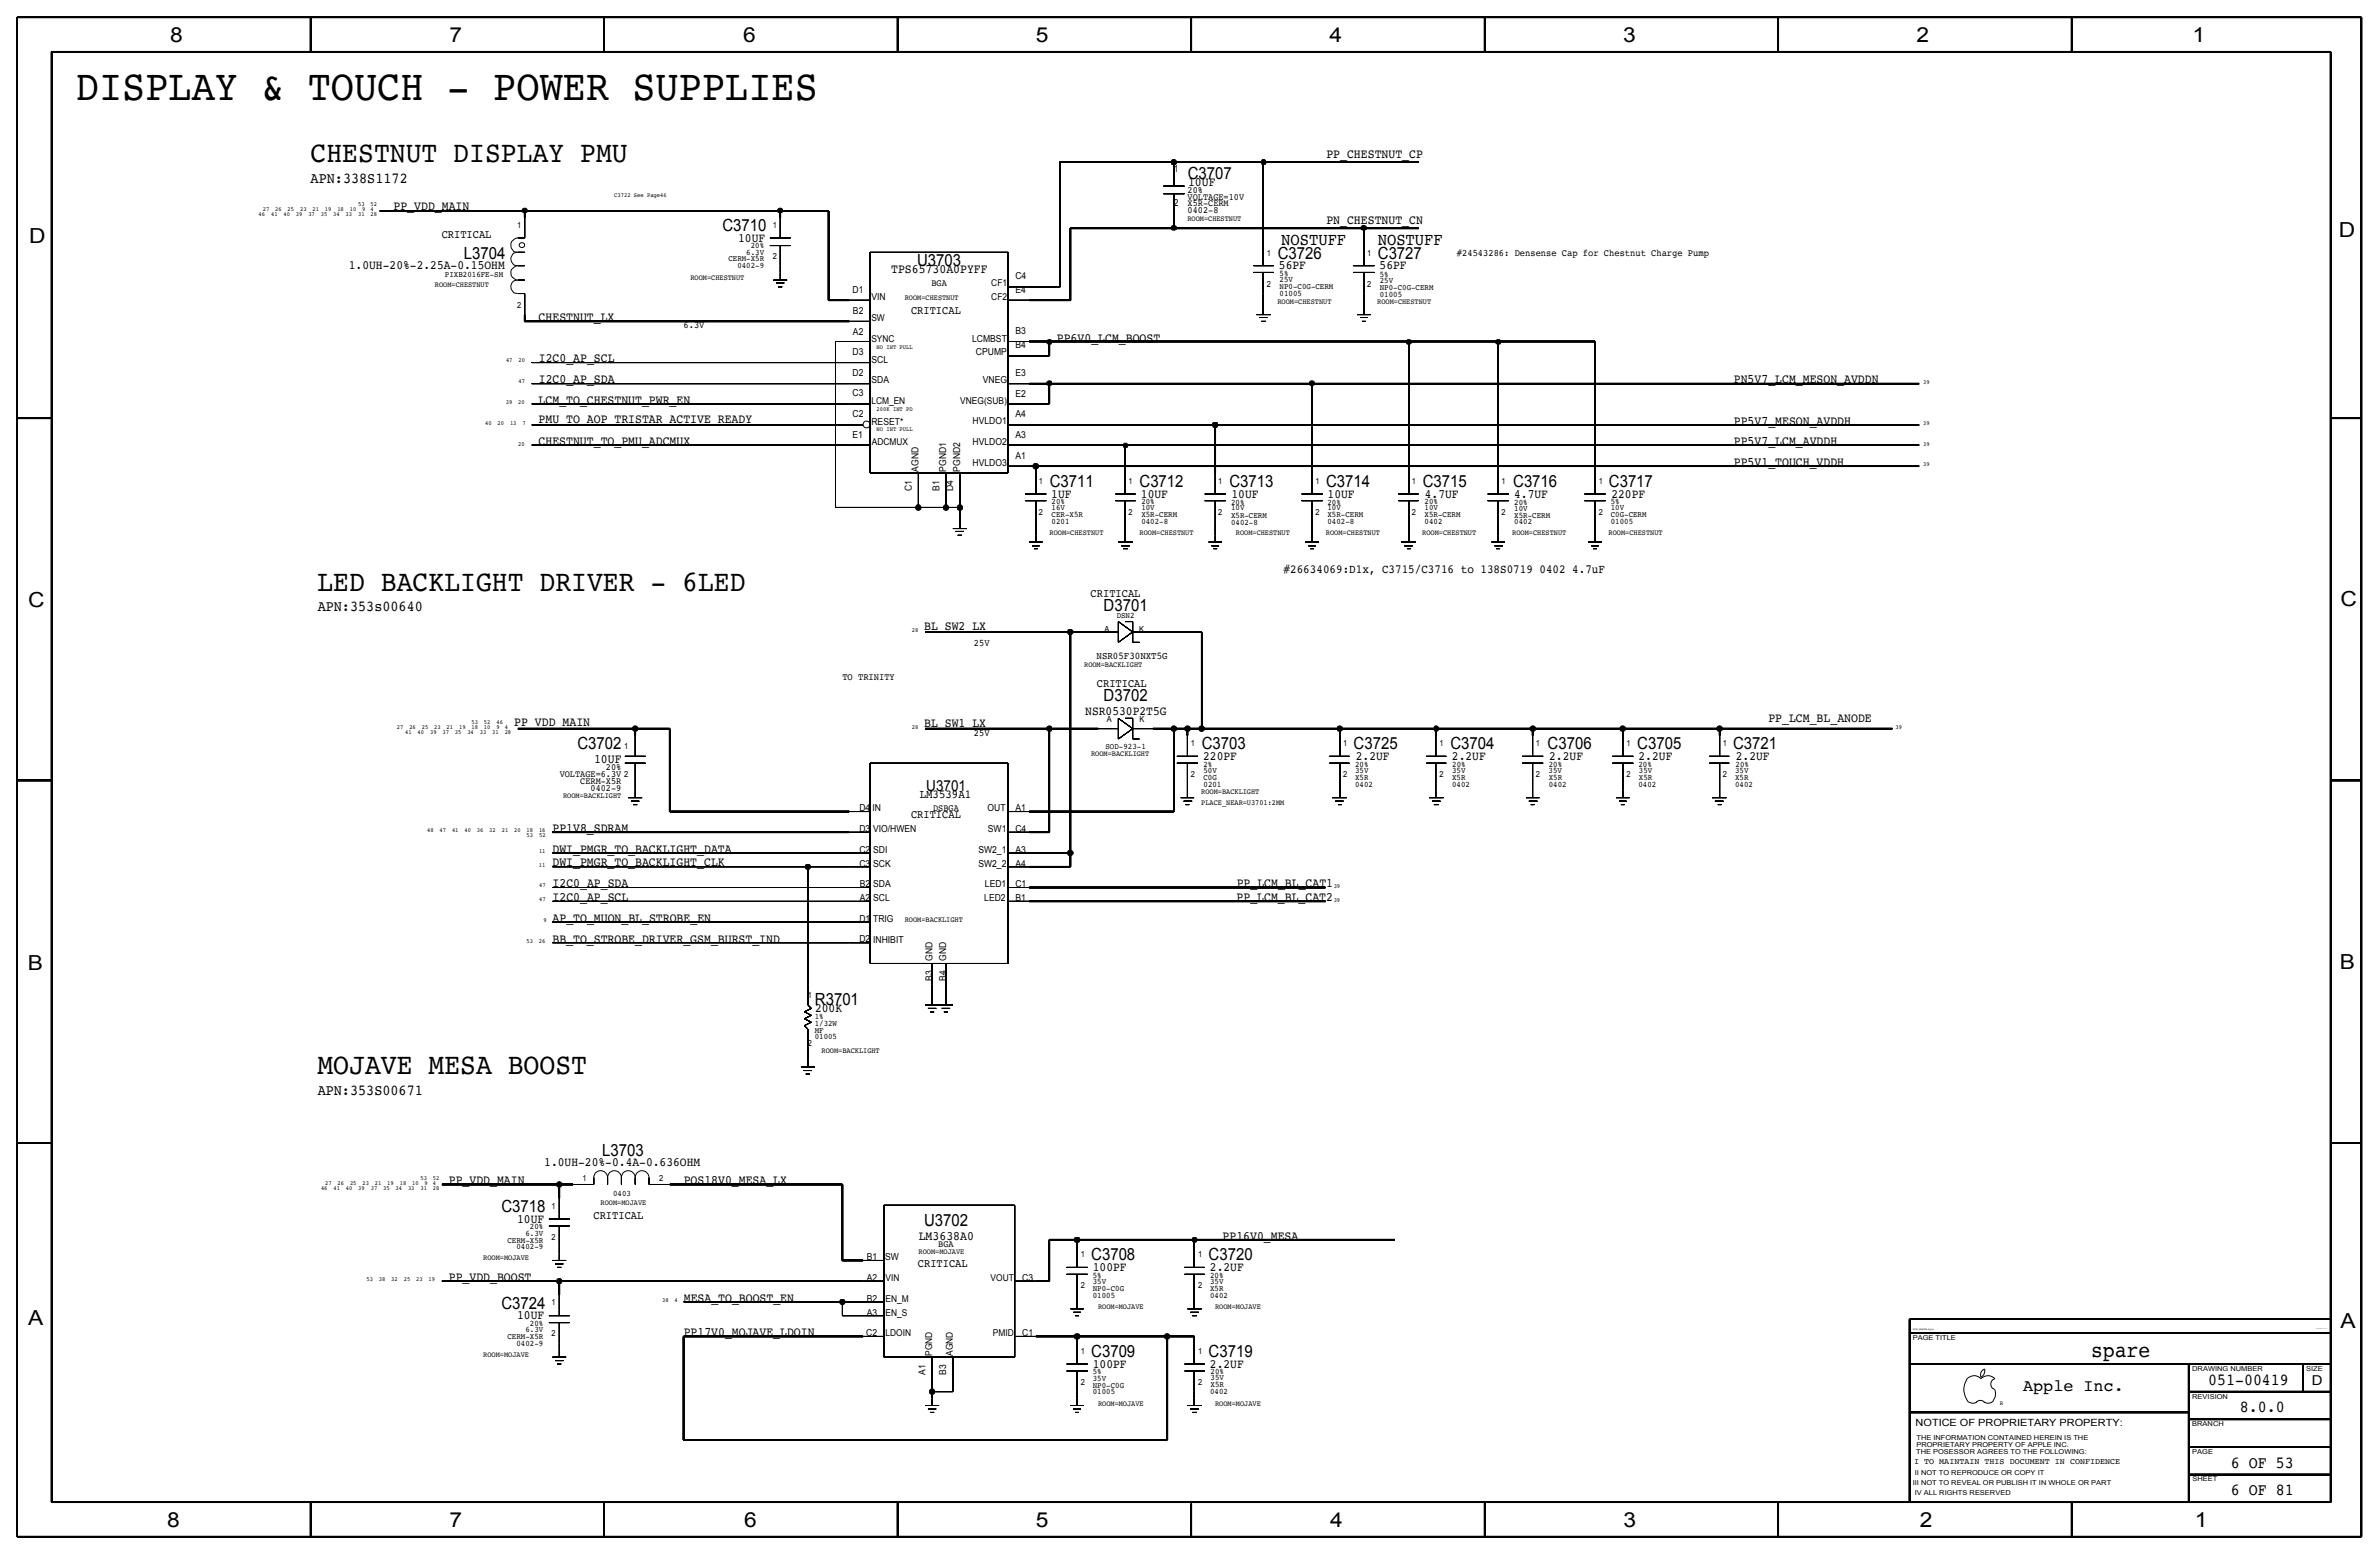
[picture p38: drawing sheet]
<svg xmlns="http://www.w3.org/2000/svg" width="875mm" height="572mm" viewBox="0 0 875 572" stroke-linecap="round" stroke-linejoin="round" font-family="sans-serif">
<defs><g id="words">
<text font-size="15.9" x="27.9" y="36.9">DISPLAY &amp; TOUCH - POWER SUPPLIES</text>
<g font-size="10.9">
<text x="114.2" y="59.7">CHESTNUT DISPLAY PMU</text>
<text x="116.8" y="217.2">LED BACKLIGHT DRIVER - 6LED</text>
<text x="116.8" y="395">MOJAVE MESA BOOST</text>
</g>
<text font-size="8.1" x="769.2" y="499.1">spare</text>
<g font-size="7.6">
<text x="62.5" y="15.5">8</text>
<text x="165.4" y="15.5">7</text>
<text x="273.3" y="15.5">6</text>
<text x="381" y="15.5">5</text>
<text x="489" y="15.5">4</text>
<text x="597" y="15.5">3</text>
<text x="704.9" y="15.5">2</text>
<text x="806.5" y="15.5">1</text>
<text x="10.7" y="89.5">D</text>
<text x="860.3" y="87.2">D</text>
<text x="10.4" y="223.3">C</text>
<text x="860.8" y="222.8">C</text>
<text x="10.2" y="356.7">B</text>
<text x="860.6" y="356.4">B</text>
<text x="10.4" y="487.5">A</text>
<text x="860.8" y="488.2">A</text>
<text x="61.5" y="561.7">8</text>
<text x="165.4" y="561.7">7</text>
<text x="273.8" y="561.6">6</text>
<text x="381" y="561.7">5</text>
<text x="489.2" y="561.7">4</text>
<text x="597.1" y="561.6">3</text>
<text x="706.2" y="561.7">2</text>
<text x="807.3" y="561.7">1</text>
</g>
<g font-size="6.4">
<text x="471.2" y="90">NOSTUFF</text>
<text x="506.8" y="90">NOSTUFF</text>
</g>
<g font-size="6.2">
<text x="436.9" y="65.9">C3707</text>
<text x="265.8" y="85">C3710</text>
<text x="170.6" y="95.1">L3704</text>
<text x="470" y="95.1">C3726</text>
<text x="506.8" y="95.1">C3727</text>
<text x="337.4" y="97.7">U3703</text>
<text x="386.1" y="179">C3711</text>
<text x="419.1" y="179">C3712</text>
<text x="452.2" y="179">C3713</text>
<text x="487.7" y="179">C3714</text>
<text x="523.3" y="179">C3715</text>
<text x="556.6" y="179">C3716</text>
<text x="591.8" y="179">C3717</text>
<text x="405.9" y="224.7">D3701</text>
<text x="405.9" y="257.7">D3702</text>
<text x="212.4" y="275.5">C3702</text>
<text x="442" y="275.5">C3703</text>
<text x="497.9" y="275.5">C3725</text>
<text x="533.5" y="275.5">C3704</text>
<text x="569.2" y="275.5">C3706</text>
<text x="602.2" y="275.5">C3705</text>
<text x="637.4" y="275.5">C3721</text>
<text x="299.7" y="369.5">R3701</text>
<text x="221.5" y="425.2">L3703</text>
<text x="184.5" y="445.8">C3718</text>
<text x="339.9" y="450.8">U3702</text>
<text x="401.4" y="463.5">C3708</text>
<text x="444.5" y="463.5">C3720</text>
<text x="184.5" y="481.3">C3724</text>
<text x="401.4" y="499.1">C3709</text>
<text x="444.5" y="499.1">C3719</text>
<text x="812.2" y="509.3">051-00419</text>
<text x="744.2" y="511.5">Apple Inc.</text>
<text x="823.9" y="519.4">8.0.0</text>
<text x="820.6" y="539.7">6 OF 53</text>
<text x="820.6" y="549.9">6 OF 81</text>
</g>
<g font-size="5.6">
<text x="114.3" y="67.4">APN:338S1172</text>
<text x="116.8" y="224.8">APN:353s00640</text>
<text x="340.7" y="290.8">U3701</text>
<text x="116.8" y="402.6">APN:353S00671</text>
</g>
<text font-size="5" x="850.3" y="509.3">D</text>
<g font-size="4.7">
<text x="487.9" y="58.3">PP_CHESTNUT_CP</text>
<text x="437" y="68.3">10UF</text>
<text x="144.7" y="77.4">PP_VDD_MAIN</text>
<text x="487.9" y="82.5">PN_CHESTNUT_CN</text>
<text x="271.5" y="89.2">10UF</text>
<text x="128.3" y="99">1.0UH-20%-2.25A-0.15OHM</text>
<text x="327.8" y="100.2">TPS65730A0PYFF</text>
<text x="470.4" y="99">56PF</text>
<text x="507.4" y="99">56PF</text>
<text x="198.1" y="118">CHESTNUT_LX</text>
<text x="388.7" y="125.6">PP6V0_LCM_BOOST</text>
<text x="198.2" y="133.3">I2C0_AP_SCL</text>
<text x="198.2" y="140.9">I2C0_AP_SDA</text>
<text x="637.7" y="140.9">PN5V7_LCM_MESON_AVDDN</text>
<text x="198.1" y="148.5">LCM_TO_CHESTNUT_PWR_EN</text>
<text x="198.1" y="155.5">PMU_TO_AOP_TRISTAR_ACTIVE_READY</text>
<text x="637.7" y="156.1">PP5V7_MESON_AVDDH</text>
<text x="198.1" y="163.7">CHESTNUT_TO_PMU_ADCMUX</text>
<text x="637.7" y="163.8">PP5V7_LCM_AVDDH</text>
<text x="637.7" y="171.4">PP5V1_TOUCH_VDDH</text>
<text x="386.7" y="183">1UF</text>
<text x="419.7" y="183">10UF</text>
<text x="452.9" y="183">10UF</text>
<text x="488.3" y="183">10UF</text>
<text x="524.1" y="183">4.7UF</text>
<text x="556.9" y="183">4.7UF</text>
<text x="592.7" y="183">220PF</text>
<text x="339.9" y="231.8">BL_SW2_LX</text>
<text x="399.2" y="262.9">NSR0530P2T5G</text>
<text x="189.2" y="267.1">PP_VDD_MAIN</text>
<text x="339.9" y="267.3">BL_SW1_LX</text>
<text x="650.4" y="265.4">PP_LCM_BL_ANODE</text>
<text x="218.5" y="280.6">10UF</text>
<text x="442.5" y="279.5">220PF</text>
<text x="498.7" y="279.5">2.2UF</text>
<text x="534" y="279.5">2.2UF</text>
<text x="569.8" y="279.5">2.2UF</text>
<text x="602.7" y="279.5">2.2UF</text>
<text x="638.4" y="279.5">2.2UF</text>
<text x="203.2" y="305.9">PP1V8_SDRAM</text>
<text x="203.2" y="313.6">DWI_PMGR_TO_BACKLIGHT_DATA</text>
<text x="203.2" y="318.7">DWI_PMGR_TO_BACKLIGHT_CLK</text>
<text x="203.2" y="326.3">I2C0_AP_SDA</text>
<text x="454.9" y="326.3">PP_LCM_BL_CAT1</text>
<text x="203.2" y="331.4">I2C0_AP_SCL</text>
<text x="454.8" y="331.3">PP_LCM_BL_CAT2</text>
<text x="203.2" y="339">AP_TO_MUON_BL_STROBE_EN</text>
<text x="203.2" y="346.6">BB_TO_STROBE_DRIVER_GSM_BURST_IND</text>
<text x="299.8" y="372.2">200K</text>
<text x="200.2" y="428.8">1.0UH-20%-0.4A-0.636OHM</text>
<text x="165.1" y="435.5">PP_VDD_MAIN</text>
<text x="251.5" y="435.5">POS18V0_MESA_LX</text>
<text x="190.2" y="449.6">10UF</text>
<text x="337.9" y="455.9">LM3638A0</text>
<text x="449.7" y="455.8">PP16V0_MESA</text>
<text x="402" y="467.4">100PF</text>
<text x="445" y="467.4">2.2UF</text>
<text x="165.1" y="471.1">PP_VDD_BOOST</text>
<text x="251.5" y="478.7">MESA_TO_BOOST_EN</text>
<text x="190.2" y="485.1">10UF</text>
<text x="251.5" y="491.4">PP17V0_MOJAVE_LDOIN</text>
<text x="401.9" y="502.9">100PF</text>
<text x="445" y="502.9">2.2UF</text>
</g>
<text font-size="4.5" x="472.1" y="210.8">#26634069:D1x, C3715/C3716 to 138S0719 0402 4.7uF</text>
<text font-size="4.4" x="338.3" y="293.5">LM3539A1</text>
<g font-size="4.3">
<text x="162.5" y="87.6">CRITICAL</text>
<text x="335.1" y="115.4">CRITICAL</text>
<text x="401.2" y="219.6">CRITICAL</text>
<text x="403.5" y="252.7">CRITICAL</text>
<text x="335.1" y="301">CRITICAL</text>
<text x="218.3" y="448.3">CRITICAL</text>
<text x="337.6" y="466.1">CRITICAL</text>
</g>
<text font-size="3.8" x="403.3" y="242.4">NSR05F30NXT5G</text>
<text font-size="3.7" x="704.6" y="524.5">NOTICE OF PROPRIETARY PROPERTY:</text>
<g font-size="3.6">
<text x="535.9" y="94">#24543286: Densense Cap for Chestnut Charge Pump</text>
<text x="251.4" y="120.7">6.3V</text>
<text x="358.2" y="237.5">25V</text>
<text x="309.8" y="250.2">TO TRINITY</text>
<text x="358.2" y="270.5">25V</text>
</g>
<g font-size="3.5">
<text x="431.8" y="63.2">1</text>
<text x="436.8" y="70.8">20%</text>
<text x="431.8" y="75.9">2</text>
<text x="436.8" y="75.9">X5R-CERM</text>
<text x="436.8" y="73.4">VOLTAGE=10V</text>
<text x="436.8" y="78.5">0402-8</text>
<text x="313.6" y="107.8">D1</text>
<text x="342.6" y="105.3">BGA</text>
<text x="364.6" y="105.3">CF1</text>
<text x="373.5" y="107.7">E4</text>
<text x="373.5" y="102.6">C4</text>
<text x="320.5" y="110.2">VIN</text>
<text x="364.6" y="110.4">CF2</text>
<text x="313.7" y="115.4">B2</text>
<text x="320.5" y="118.1">SW</text>
<text x="313.7" y="123">A2</text>
<text x="320.5" y="125.7">SYNC</text>
<text x="357.6" y="125.6">LCMBST</text>
<text x="373.5" y="122.9">B3</text>
<text x="313.6" y="130.7">D3</text>
<text x="359" y="130.7">CPUMP</text>
<text x="373.5" y="128">B4</text>
<text x="320.5" y="133.3">SCL</text>
<text x="313.6" y="138.3">D2</text>
<text x="320.5" y="141">SDA</text>
<text x="361.5" y="141">VNEG</text>
<text x="373.5" y="138.3">E3</text>
<text x="313.6" y="145.8">C3</text>
<text x="320.5" y="148.5">LCM_EN</text>
<text x="353.2" y="148.5">VNEG(SUB)</text>
<text x="373.5" y="145.9">E2</text>
<text x="313.6" y="153.5">C2</text>
<text x="373.5" y="153.4">A4</text>
<text x="313.6" y="161.1">E1</text>
<text x="320.5" y="156.2">RESET*</text>
<text x="357.7" y="156.1">HVLDO1</text>
<text x="373.5" y="161">A3</text>
<text x="320.7" y="163.7">ADCMUX</text>
<text x="357.7" y="163.7">HVLDO2</text>
<text x="337.9" y="173.4" transform="rotate(-90 337.9 173.4)">AGND</text>
<text x="348.1" y="173.4" transform="rotate(-90 348.1 173.4)">PGND1</text>
<text x="353.1" y="173.4" transform="rotate(-90 353.1 173.4)">PGND2</text>
<text x="357.7" y="171.4">HVLDO3</text>
<text x="373.5" y="168.7">A1</text>
<text x="335.3" y="180.7" transform="rotate(-90 335.3 180.7)">C1</text>
<text x="345.5" y="180.5" transform="rotate(-90 345.5 180.5)">B1</text>
<text x="350.6" y="180.7" transform="rotate(-90 350.6 180.7)">D4</text>
<text x="205.9" y="285.6">VOLTAGE=6.3V</text>
<text x="222.9" y="283.1">20%</text>
<text x="213.4" y="288.2">CERM-X5R</text>
<text x="217.2" y="290.7">0402-9</text>
<text x="316.1" y="298.3">D4</text>
<text x="320.9" y="298.4">IN</text>
<text x="343.2" y="298.4">DSBGA</text>
<text x="363.3" y="298.4">OUT</text>
<text x="373.5" y="298.3">A1</text>
<text x="316.1" y="306">D3</text>
<text x="321.2" y="306">VIO/HWEN</text>
<text x="363.4" y="306">SW1</text>
<text x="373.5" y="306">C4</text>
<text x="316.1" y="313.6">C2</text>
<text x="321.2" y="313.6">SDI</text>
<text x="359.9" y="313.6">SW2_1</text>
<text x="373.5" y="313.6">A3</text>
<text x="316.1" y="318.7">C3</text>
<text x="321.2" y="318.7">SCK</text>
<text x="359.9" y="318.7">SW2_2</text>
<text x="373.5" y="318.7">A4</text>
<text x="316.3" y="326.3">B2</text>
<text x="321.2" y="326.3">SDA</text>
<text x="362.3" y="326.3">LED1</text>
<text x="373.5" y="326.3">C1</text>
<text x="316.3" y="331.4">A2</text>
<text x="321.2" y="331.4">SCL</text>
<text x="362" y="331.4">LED2</text>
<text x="373.5" y="331.4">B1</text>
<text x="316.1" y="339">D1</text>
<text x="321.2" y="339">TRIG</text>
<text x="316.1" y="346.6">D2</text>
<text x="321.2" y="346.6">INHIBIT</text>
<text x="343" y="353.2" transform="rotate(-90 343 353.2)">GND</text>
<text x="348" y="353.2" transform="rotate(-90 348 353.2)">GND</text>
<text x="343" y="360.7" transform="rotate(-90 343 360.7)">B3</text>
<text x="348" y="360.7" transform="rotate(-90 348 360.7)">B4</text>
<text x="345.1" y="458.4">BGA</text>
<text x="318.8" y="463.5">B1</text>
<text x="325.6" y="463.5">SW</text>
<text x="318.8" y="471.1">A2</text>
<text x="325.7" y="471.2">VIN</text>
<text x="364.4" y="471.2">VOUT</text>
<text x="376" y="471.1">C3</text>
<text x="318.8" y="478.8">B2</text>
<text x="325.7" y="478.8">EN_M</text>
<text x="318.8" y="483.9">A3</text>
<text x="325.7" y="483.9">EN_S</text>
<text x="318.6" y="491.5">C2</text>
<text x="325.7" y="491.5">LDOIN</text>
<text x="365.2" y="491.5">PMID</text>
<text x="376" y="491.5">C1</text>
<text x="342.9" y="498.6" transform="rotate(-90 342.9 498.6)">PGND</text>
<text x="350.5" y="498.6" transform="rotate(-90 350.5 498.6)">AGND</text>
<text x="340.4" y="505.5" transform="rotate(-90 340.4 505.5)">A1</text>
<text x="348" y="505.5" transform="rotate(-90 348 505.5)">B3</text>
</g>
<g font-size="3.1">
<text x="190.2" y="83.9">1</text>
<text x="284.3" y="83.8">1</text>
<text x="274.5" y="93.6">6.3V</text>
<text x="276.2" y="91.3">20%</text>
<text x="284.3" y="95.2">2</text>
<text x="466" y="94">1</text>
<text x="502.8" y="94">1</text>
<text x="267.9" y="96.2">CERM-X5R</text>
<text x="271.2" y="98.7">0402-9</text>
<text x="470.7" y="101.5">5%</text>
<text x="507.5" y="101.7">5%</text>
<text x="163.7" y="102">PIXB2016FE-SM</text>
<text x="466" y="105.4">2</text>
<text x="470.7" y="106.3">NP0-C0G-CERM</text>
<text x="470.7" y="103.8">25V</text>
<text x="502.8" y="105.4">2</text>
<text x="507.5" y="104">25V</text>
<text x="507.5" y="106.5">NP0-C0G-CERM</text>
<text x="190.2" y="113.1">2</text>
<text x="470.7" y="108.9">01005</text>
<text x="507.5" y="109.1">01005</text>
<text x="382.1" y="177.8">1</text>
<text x="415.1" y="177.8">1</text>
<text x="448.1" y="177.8">1</text>
<text x="483.9" y="177.8">1</text>
<text x="519.3" y="177.8">1</text>
<text x="552.3" y="177.8">1</text>
<text x="588.1" y="177.8">1</text>
<text x="386.8" y="185.3">20%</text>
<text x="419.8" y="185.4">20%</text>
<text x="452.8" y="185.6">20%</text>
<text x="488.3" y="185.6">20%</text>
<text x="524" y="185.4">20%</text>
<text x="557" y="185.6">20%</text>
<text x="592.5" y="185.4">5%</text>
<text x="382.1" y="189.3">2</text>
<text x="386.8" y="187.6">16V</text>
<text x="386.8" y="190.2">CER-X5R</text>
<text x="415.1" y="189.3">2</text>
<text x="419.8" y="190.2">X5R-CERM</text>
<text x="419.8" y="187.7">10V</text>
<text x="448.1" y="189.3">2</text>
<text x="452.8" y="190.4">X5R-CERM</text>
<text x="452.8" y="187.7">10V</text>
<text x="483.9" y="189.3">2</text>
<text x="488.3" y="187.7">10V</text>
<text x="488.3" y="190.3">X5R-CERM</text>
<text x="519.3" y="189.3">2</text>
<text x="524" y="190.2">X5R-CERM</text>
<text x="524" y="187.7">10V</text>
<text x="552.3" y="189.3">2</text>
<text x="557" y="187.9">10V</text>
<text x="557" y="190.4">X5R-CERM</text>
<text x="588.1" y="189.3">2</text>
<text x="592.5" y="190.2">C0G-CERM</text>
<text x="592.5" y="187.6">10V</text>
<text x="386.8" y="192.7">0201</text>
<text x="419.8" y="192.8">0402-8</text>
<text x="452.8" y="192.9">0402-8</text>
<text x="488.3" y="192.7">0402-8</text>
<text x="524" y="192.8">0402</text>
<text x="557" y="192.7">0402</text>
<text x="592.5" y="192.7">01005</text>
<text x="410.7" y="227.2">DSN2</text>
<text x="406.3" y="232.4">A</text>
<text x="419" y="232.4">K</text>
<text x="407.2" y="265.4">A</text>
<text x="419.1" y="265.4">K</text>
<text x="229.6" y="275.6">1</text>
<text x="406.6" y="275.6">SOD-923-1</text>
<text x="437.9" y="274.3">1</text>
<text x="494" y="274.3">1</text>
<text x="529.5" y="274.3">1</text>
<text x="565" y="274.3">1</text>
<text x="598.2" y="274.3">1</text>
<text x="633.7" y="274.3">1</text>
<text x="442.6" y="281.9">2%</text>
<text x="498.4" y="281.9">20%</text>
<text x="534.2" y="281.9">20%</text>
<text x="569.6" y="281.9">20%</text>
<text x="602.6" y="281.9">20%</text>
<text x="638.4" y="281.9">20%</text>
<text x="229.6" y="285.7">2</text>
<text x="437.9" y="285.7">2</text>
<text x="442.6" y="286.8">C0G</text>
<text x="442.6" y="284.2">50V</text>
<text x="494" y="285.7">2</text>
<text x="498.4" y="284.2">35V</text>
<text x="498.4" y="286.8">X5R</text>
<text x="529.5" y="285.7">2</text>
<text x="534.1" y="284.2">35V</text>
<text x="534.1" y="286.8">X5R</text>
<text x="565" y="285.7">2</text>
<text x="569.6" y="284.2">35V</text>
<text x="569.6" y="286.8">X5R</text>
<text x="598.2" y="285.7">2</text>
<text x="602.8" y="284.2">35V</text>
<text x="602.8" y="286.8">X5R</text>
<text x="633.7" y="285.7">2</text>
<text x="638.2" y="284.2">35V</text>
<text x="638.2" y="286.8">X5R</text>
<text x="442.7" y="289.3">0201</text>
<text x="498.4" y="289.3">0402</text>
<text x="534.1" y="289.3">0402</text>
<text x="569.6" y="289.3">0402</text>
<text x="602.6" y="289.3">0402</text>
<text x="638.2" y="289.3">0402</text>
<text x="297.2" y="367">1</text>
<text x="299.7" y="377.2">1/32W</text>
<text x="299.7" y="374.6">1%</text>
<text x="299.7" y="382.3">01005</text>
<text x="299.7" y="379.7">MF</text>
<text x="297.2" y="384.8">2</text>
<text x="214.3" y="434.3">1</text>
<text x="242.5" y="434.3">2</text>
<text x="225.5" y="439.7">0403</text>
<text x="202.9" y="444.5">1</text>
<text x="193.2" y="454.4">6.3V</text>
<text x="194.9" y="452.1">20%</text>
<text x="202.9" y="455.9">2</text>
<text x="186.6" y="457">CERM-X5R</text>
<text x="189.9" y="459.5">0402-9</text>
<text x="397.5" y="462.3">1</text>
<text x="440.7" y="462.3">1</text>
<text x="397.5" y="473.7">2</text>
<text x="401.9" y="472.2">35V</text>
<text x="401.9" y="469.9">5%</text>
<text x="440.7" y="473.7">2</text>
<text x="445.1" y="469.9">20%</text>
<text x="445.1" y="472.2">35V</text>
<text x="401.9" y="474.7">NP0-C0G</text>
<text x="401.9" y="477.3">01005</text>
<text x="445.1" y="474.7">X5R</text>
<text x="445.1" y="477.3">0402</text>
<text x="202.9" y="480">1</text>
<text x="193.2" y="490">6.3V</text>
<text x="194.9" y="487.7">20%</text>
<text x="202.9" y="491.5">2</text>
<text x="186.6" y="492.5">CERM-X5R</text>
<text x="189.9" y="495">0402-9</text>
<text x="397.5" y="497.8">1</text>
<text x="440.7" y="497.8">1</text>
<text x="397.5" y="509.3">2</text>
<text x="401.9" y="507.7">35V</text>
<text x="401.9" y="505.5">5%</text>
<text x="440.7" y="509.3">2</text>
<text x="445.3" y="505.4">20%</text>
<text x="445.3" y="507.7">35V</text>
<text x="401.9" y="510.3">NP0-C0G</text>
<text x="401.9" y="512.8">01005</text>
<text x="445.1" y="512.8">0402</text>
<text x="445.3" y="510.2">X5R</text>
<text x="704.1" y="538.5">I TO MAINTAIN THIS DOCUMENT IN CONFIDENCE</text>
</g>
<g font-size="2.9">
<text x="436.7" y="81.2">ROOM=CHESTNUT</text>
<text x="160" y="105.5">ROOM=CHESTNUT</text>
<text x="253.9" y="102.9">ROOM=CHESTNUT</text>
<text x="332.8" y="110.4">ROOM=CHESTNUT</text>
<text x="469.9" y="111.8">ROOM=CHESTNUT</text>
<text x="506.6" y="111.8">ROOM=CHESTNUT</text>
<text x="386" y="196.9">ROOM=CHESTNUT</text>
<text x="419.2" y="196.9">ROOM=CHESTNUT</text>
<text x="454.6" y="196.9">ROOM=CHESTNUT</text>
<text x="487.7" y="196.9">ROOM=CHESTNUT</text>
<text x="523.1" y="196.9">ROOM=CHESTNUT</text>
<text x="556.3" y="196.9">ROOM=CHESTNUT</text>
<text x="591.7" y="196.9">ROOM=CHESTNUT</text>
<text x="398.8" y="245.2">ROOM=BACKLIGHT</text>
<text x="401.3" y="278.1">ROOM=BACKLIGHT</text>
<text x="207.1" y="293.4">ROOM=BACKLIGHT</text>
<text x="441.8" y="292.1">ROOM=BACKLIGHT</text>
<text x="441.8" y="295.9">PLACE_NEAR=U3701:2MM</text>
<text x="332.8" y="339.1">ROOM=BACKLIGHT</text>
<text x="302.2" y="387.3">ROOM=BACKLIGHT</text>
<text x="220.9" y="443.2">ROOM=MOJAVE</text>
<text x="337.9" y="461">ROOM=MOJAVE</text>
<text x="177.8" y="463.6">ROOM=MOJAVE</text>
<text x="403.9" y="481.3">ROOM=MOJAVE</text>
<text x="446.9" y="481.3">ROOM=MOJAVE</text>
<text x="177.8" y="499.1">ROOM=MOJAVE</text>
<text x="403.9" y="516.9">ROOM=MOJAVE</text>
<text x="446.9" y="516.9">ROOM=MOJAVE</text>
</g>
<g font-size="2.5">
<text x="703.5" y="492.8">PAGE TITLE</text>
<text x="806.3" y="504.2">DRAWING NUMBER</text>
<text x="848.2" y="504.2">SIZE</text>
<text x="806.3" y="514.4">REVISION</text>
<text x="806.3" y="524.5">BRANCH</text>
<text x="704.9" y="532.1">PROPRIETARY PROPERTY OF APPLE INC.</text>
<text x="704.9" y="529.6">THE INFORMATION CONTAINED HEREIN IS THE</text>
<text x="704.8" y="534.7">THE POSESSOR AGREES TO THE FOLLOWING:</text>
<text x="806.3" y="534.7">PAGE</text>
<text x="704.3" y="542.3">II NOT TO REPRODUCE OR COPY IT</text>
<text x="806.4" y="544.8">SHEET</text>
<text x="703.5" y="546.1">III NOT TO REVEAL OR PUBLISH IT IN WHOLE OR PART</text>
<text x="704.3" y="549.9">IV ALL RIGHTS RESERVED</text>
</g>
<g font-size="2.3">
<text x="96.7" y="77.5">27</text>
<text x="101.2" y="77.5">26</text>
<text x="105.8" y="77.5">25</text>
<text x="110.4" y="77.5">23</text>
<text x="114.9" y="77.5">21</text>
<text x="119.5" y="77.5">19</text>
<text x="124.1" y="77.5">18</text>
<text x="128.7" y="77.5">10</text>
<text x="131.7" y="75.7">53</text>
<text x="133.2" y="77.5">9</text>
<text x="136.3" y="77.5">4</text>
<text x="136.3" y="75.7">52</text>
<text x="225.9" y="72.4">C3722 See Page46</text>
<text x="95.1" y="79.4">46</text>
<text x="99.7" y="79.4">41</text>
<text x="104.3" y="79.4">40</text>
<text x="108.8" y="79.4">39</text>
<text x="113.4" y="79.4">37</text>
<text x="118" y="79.4">35</text>
<text x="122.6" y="79.4">34</text>
<text x="127.1" y="79.4">33</text>
<text x="131.7" y="79.4">31</text>
<text x="136.3" y="79.4">28</text>
<text x="322.4" y="128.3">NO INT PULL</text>
<text x="186.1" y="133.2">47</text>
<text x="190.7" y="133.2">20</text>
<text x="190.7" y="140.9">47</text>
<text x="707.4" y="141">39</text>
<text x="186" y="148.7">39</text>
<text x="190.6" y="148.7">20</text>
<text x="322.4" y="151">200K INT PD</text>
<text x="178.4" y="156.3">40</text>
<text x="183" y="156.3">20</text>
<text x="187.6" y="156.3">13</text>
<text x="192.2" y="156.3">7</text>
<text x="322.4" y="158.7">NO INT PULL</text>
<text x="707.4" y="156.3">39</text>
<text x="190.6" y="163.9">20</text>
<text x="707.4" y="163.9">39</text>
<text x="707.4" y="171.5">39</text>
<text x="335.4" y="232.5">28</text>
<text x="146" y="268">27</text>
<text x="149" y="269.9">41</text>
<text x="150.6" y="268">26</text>
<text x="153.6" y="269.9">40</text>
<text x="155.1" y="268">25</text>
<text x="158.2" y="269.9">39</text>
<text x="159.7" y="268">23</text>
<text x="162.8" y="269.9">37</text>
<text x="164.3" y="268">21</text>
<text x="167.3" y="269.9">35</text>
<text x="168.9" y="268">19</text>
<text x="171.9" y="269.9">34</text>
<text x="173.4" y="268">18</text>
<text x="173.4" y="266.2">53</text>
<text x="176.5" y="269.9">33</text>
<text x="178" y="268">10</text>
<text x="178" y="266.2">52</text>
<text x="181.1" y="269.9">31</text>
<text x="182.6" y="268">9</text>
<text x="182.6" y="266.2">46</text>
<text x="185.6" y="268">4</text>
<text x="185.6" y="269.9">28</text>
<text x="335.4" y="268">28</text>
<text x="697.2" y="268.1">39</text>
<text x="157.1" y="306.1">48</text>
<text x="161.7" y="306.1">47</text>
<text x="166.3" y="306.1">41</text>
<text x="170.8" y="306.1">40</text>
<text x="175.4" y="306.1">36</text>
<text x="180" y="306.1">32</text>
<text x="184.6" y="306.1">21</text>
<text x="189.1" y="306.1">20</text>
<text x="193.7" y="306.1">18</text>
<text x="193.7" y="308">53</text>
<text x="198.3" y="306.1">16</text>
<text x="198.3" y="308">52</text>
<text x="198.3" y="313.8">11</text>
<text x="198.2" y="318.8">11</text>
<text x="198.3" y="326.3">47</text>
<text x="490.6" y="326.5">39</text>
<text x="198.3" y="331.5">47</text>
<text x="490.5" y="331.5">39</text>
<text x="199.9" y="339.2">9</text>
<text x="193.6" y="346.8">53</text>
<text x="198.2" y="346.8">26</text>
<text x="118.1" y="437.5">46</text>
<text x="119.6" y="435.7">27</text>
<text x="122.6" y="437.5">41</text>
<text x="124.2" y="435.7">26</text>
<text x="127.2" y="437.5">40</text>
<text x="128.7" y="435.7">25</text>
<text x="131.8" y="437.5">39</text>
<text x="133.3" y="435.7">23</text>
<text x="136.4" y="437.5">37</text>
<text x="137.9" y="435.7">21</text>
<text x="140.9" y="437.5">35</text>
<text x="142.5" y="435.7">19</text>
<text x="145.5" y="437.5">34</text>
<text x="147" y="435.7">18</text>
<text x="150.1" y="437.5">33</text>
<text x="151.6" y="435.7">10</text>
<text x="154.6" y="437.5">31</text>
<text x="154.7" y="433.9">53</text>
<text x="156.2" y="435.7">9</text>
<text x="159.2" y="435.7">4</text>
<text x="159.2" y="437.5">28</text>
<text x="159.2" y="433.9">52</text>
<text x="134.8" y="471.3">53</text>
<text x="139.3" y="471.3">38</text>
<text x="143.9" y="471.3">32</text>
<text x="148.5" y="471.3">25</text>
<text x="153.1" y="471.3">23</text>
<text x="157.6" y="471.3">19</text>
<text x="243.5" y="478.9">38</text>
<text x="248.1" y="478.9">4</text>
</g>
<text font-size="2.2" x="735.5" y="516.8">R</text>
<text font-size=".9" x="703.5" y="489">SYNC_MASTER=Sync</text>
<text font-size=".4" x="851.9" y="488.9">SYNC_DATE=05/17/2016</text>
</g></defs>
<g fill="none" stroke="#000" stroke-width=".37">
<path d="M427.9 68.4h7.8M427.9 71.3h7.8M431.8 61v7.4M431.8 71.3v7.4M190.5 92.8h2.5M190.5 97.7h2.5M190.5 97.7a2.65 2.65 0 0 0-2.6 2.6 2.65 2.65 0 0 0 2.5 2.7M190.5 92.8a2.47 2.47 0 0 0-2.6 2.4 2.47 2.47 0 0 0 2.5 2.5M193 80.1v7.4v-7.4v7.4h-2.5a2.65 2.65 0 0 0-2.6 2.6 2.65 2.65 0 0 0 2.5 2.7M283.2 87.5h7.6M283.2 90.3h7.6M287 90.3v12.7"/>
<path d="M287 80.1v7.4M320 92.8h50.8v81.1v-81.1v81.1h-50.8h50.8h-50.8v-81.1v81.1v-81.1h50.8zM461.1 97.7h7.4M464.6 90.3v7.4M497.8 97.7h7.7M501.6 90.3v7.4M190.5 103h2.5M190.5 103a2.47 2.47 0 0 0-2.6 2.5 2.47 2.47 0 0 0 2.6 2.5h2.5h-2.5h2.5v7.7M284.4 103h5.1M285.4 104.1h3.1M286.2 105.5h1.5M312.4 118.2h7.6"/>
<path d="M312.4 110.4h7.6M370.8 105.5h7.7M370.8 110.4h7.7M461.1 100.2h7.4M462.1 115.7h5.3M463.2 116.8h3.2M463.9 118.2h1.8M464.6 100.2v15.5M497.8 100.2h7.7M499.2 115.7h4.9M500.2 116.8h2.9M500.9 118.2h1.5"/>
<path d="M501.6 100.2v15.5M195.5 133.4h124.5M320 125.6h-12.7h5.1h-5.1v61v-61v61h40.6M370.8 130.9h7.7M370.8 125.6h7.7M195.5 141.1h124.5M195.5 148.5h124.5M195.5 156.3h121.9M370.8 141.1h7.7M370.8 148.5h7.7M370.8 156.3h7.7M195.5 163.7h124.5"/>
<path d="M337.8 173.9v12.7M347.9 173.9v12.7M353.1 173.9v12.7M370.8 163.7h7.7M370.8 171.5h7.7M381 173.9v7.8M413.8 173.9v7.8M447 173.9v7.8M482.6 173.9v7.8M518.2 173.9v7.8M551 173.9v7.8M586.7 173.9v7.8"/>
<path d="M347.9 186.6h5.2M350.5 194.4h5.1M351.5 195.4h3M352.2 196.9h1.6M353.1 186.6v7.8M377.1 181.7h7.8M377.1 184.2h7.8M378.5 199.3h5M381 184.2v15.1M410.3 181.7h7.4M410.3 184.2h7.4M411.3 199.3h5.3"/>
<path d="M413.8 184.2v15.1M443.1 181.7h7.7M443.1 184.2h7.7M444.5 199.3h4.9M447 184.2v15.1M478.7 181.7h7.8M478.7 184.2h7.8M480.1 199.3h5M482.6 184.2v15.1M514.3 181.7h7.5M514.3 184.2h7.5M515.4 199.3h5.3"/>
<path d="M518.2 184.2v15.1M547.2 181.7h7.7M547.2 184.2h7.7M548.6 199.3h4.9M551 184.2v15.1M582.8 181.7h7.7M582.8 184.2h7.7M584.2 199.3h4.9M586.7 184.2v15.1M379.6 200.7h2.8M380.3 201.8h1.4M412.4 200.7h3.2"/>
<path d="M413.1 201.8h1.8M445.6 200.7h2.8M446.3 201.8h1.4M481.2 200.7h2.8M481.9 201.8h1.4M516.5 200.7h3.1M517.5 201.8h1.4M549.6 200.7h3.2M550.3 201.8h1.4M585.3 200.7h2.8M586 201.8h1.4M403.9 232.4h7.4"/>
<path d="M411.3 228.6v7.6v-7.6l5.3 3.8-5.3-3.8 5.3 3.8-5.3 3.8 5.3-3.8-5.3 3.8zM413.8 228.6h2.8h-2.8h2.8v7.6v-7.6v7.6h2.5M416.6 232.4h7.4M229.8 278.1h7.7M233.6 270.5v7.6M403.9 268h7.4M413.8 264.2h2.8h-2.8h2.8v7.6v-7.6v7.6h2.5M416.6 268l-5.3-3.8 5.3 3.8-5.3-3.8v7.6v-7.6v7.6l5.3-3.8-5.3 3.8 5.3-3.8h7.4M432.9 278.1h7.7M436.7 270.5v7.6M488.9 278.1h7.5M492.8 270.5v7.6"/>
<path d="M524.6 278.1h7.4M528.1 270.5v7.6M559.9 278.1h7.7M563.7 270.5v7.6M593 278.1h7.8M596.9 270.5v7.6M628.6 278.1h7.5M632.5 270.5v7.6M229.8 280.7h7.7M231.1 293.4h5.1M232.1 294.6h3.1M232.9 295.9h1.5"/>
<path d="M233.6 280.7v12.7M312.4 298.5h7.6M320 280.7v73.6v-73.6h50.8h-50.8h50.8v73.6v-73.6v73.6h-50.8h50.8h-50.8zM370.8 298.5h7.7M432.9 280.7h7.7M434.3 293.4h4.9M435.3 294.6h3.2M436 295.9h1.4M436.7 280.7v12.7M488.9 280.7h7.5M490 293.4h5.3M491.1 294.6h3.1"/>
<path d="M492.1 295.9h1.4M492.8 280.7v12.7M524.6 280.7h7.4M525.6 293.4h5.3M526.7 294.6h3.2M527.4 295.9h1.8M528.1 280.7v12.7M559.9 280.7h7.7M561.3 293.4h4.9M562.3 294.6h3.2M563 295.9h1.4M563.7 280.7v12.7"/>
<path d="M593 280.7h7.8M594.4 293.4h5M595.5 294.6h2.8M596.2 295.9h1.4M596.9 280.7v12.7M628.6 280.7h7.5M629.7 293.4h5.3M630.8 294.6h3.1M631.8 295.9h1.4M632.5 280.7v12.7M203.2 318.8h116.8M203.2 313.7h116.8"/>
<path d="M297.1 318.8v50.8v-7.6v7.6l1.3 1.2-1.3-1.2 1.3 1.2-2.5 1.3 2.5-1.3-2.5 1.3 2.5 1.3-2.5-1.3 2.5 1.3-2.5 1.2 2.5-1.2-2.5 1.2 2.5 1.3-2.5-1.3 2.5 1.3-2.5 1.3 2.5-1.3-2.5 1.3 1.2 1.3-1.2-1.3 1.2 1.3v13.9M312.4 306.1h7.6M370.8 318.8h7.7M370.8 306.1h7.7M370.8 313.7h7.7M203.2 331.5h116.8M203.2 326.4h116.8M203.2 339.1h116.8M370.8 326.4h7.7M370.8 331.5h7.7M203.2 346.7h116.8M342.9 354.3v15.3"/>
<path d="M347.9 354.3v15.3M340.3 369.6h10.2M341.3 370.8h3.1M342.1 372.1h1.5M346.4 370.8h3.1M347.2 372.1h1.5M294.6 392.4h5.1M295.6 393.7h3.1M296.4 395h1.5M223.5 433.1v2.5M223.5 433.1a2.54 2.54 0 0 0-2.6-2.6 2.54 2.54 0 0 0-2.5 2.6v2.5v-2.5v2.5h-7.6M223.5 433.1a2.54 2.54 0 0 1 2.5-2.6 2.54 2.54 0 0 1 2.6 2.6"/>
<path d="M228.6 433.1v2.5M228.6 433.1a2.54 2.54 0 0 1 2.5-2.6 2.54 2.54 0 0 1 2.5 2.6M233.6 433.1a2.54 2.54 0 0 1 2.6-2.6 2.54 2.54 0 0 1 2.5 2.6v2.5v-2.5v2.5h7.6M233.6 433.1v2.5M201.9 448.3h7.6M201.9 450.9h7.6M205.7 450.9v12.7M205.7 440.7v7.6M325.1 443.2v55.9v-55.9h48.1h-48.1h48.1v55.9v-55.9v55.9h-48.1h48.1h-48.1zM396.2 458.5v7.6M439.2 458.5v7.6M203.2 463.6h5"/>
<path d="M204.2 464.8h3M204.9 466.1h1.5M205.7 476.2v7.7M251.4 478.8h58.4M309.8 478.8v5.1v-5.1v5.1h15.3M309.8 478.8h15.3M317.5 471.2h7.6M317.5 463.6h7.6M373.2 471.2h7.8M392.3 466.1h7.7M392.3 468.6h7.7M396.2 468.6v12.7"/>
<path d="M435.7 466.1h7.4M435.7 468.6h7.4M439.2 468.6v12.7M201.9 483.9h7.6M201.9 486.4h7.6M203.2 499.1h5M205.7 486.4v12.7M317.5 491.5h7.6M342.9 499.1v12.7M350.5 499.1v12.7v-5.1v5.1h-7.6M373.2 491.5h7.8M393.7 481.3h4.9"/>
<path d="M394.8 482.6h2.8M395.5 483.9h1.4M396.2 494v7.6M436.7 481.3h5.3M437.8 482.6h3.2M438.5 483.9h1.8M439.2 494v7.6M204.2 500.4h3M204.9 501.6h1.5M340.3 516.9h5.1M341.3 518.2h3.1M342.1 519.4h1.5"/>
<path d="M342.9 511.8v5.1M392.3 501.6h7.7M392.3 504.2h7.7M393.7 516.9h4.9M394.8 518.2h2.8M395.5 519.4h1.4M396.2 504.2v12.7M435.7 501.6h7.4M435.7 504.2h7.4M436.7 516.9h5.3M437.8 518.2h3.2M438.5 519.4h1.8"/>
<path d="M439.2 504.2v12.7M724.1 515.6l.5 .2a2.67 2.67 0 0 0 2.5-.2M726.8 515.7a2.09 2.09 0 0 1 3.1 0M728.6 506.5a2.69 2.69 0 0 0 1.3-3 2.26 2.26 0 0 0-1.3 3M729.7 515.6l.4 .2a2.67 2.67 0 0 0 2.6-.2M733.7 511.1a4.5 4.5 0 0 1-1 4.6M733.8 511a2.08 2.08 0 0 1-1.6-2 2.08 2.08 0 0 1 1.6-2 3.5 3.5 0 0 0-5.2 0 3.5 3.5 0 0 0-3.9-.8 3.5 3.5 0 0 0-2.2 3.3 7.1 7.1 0 0 0 1.6 6.2"/>
<circle cx="192" cy="90.2" r=".97"/>
<circle cx="318.7" cy="156.1" r="1.26"/>
</g>
<g fill="none" stroke="#000" stroke-width=".6" stroke-linecap="butt">
<path d="M6.3 6.4v558.7v-558.7h862.2h-862.2h862.2v558.7v-558.7v558.7h-862.2h862.2h-862.2zM19 19.1v533.4v-533.4h838.2h-838.2h838.2v533.4v-533.4v533.4h-838.2h838.2h-838.2zM114.3 6.4v12.7M222.2 6.4v12.7M330.2 6.4v12.7M438.1 6.4v12.7M546.1 6.4v12.7M654 6.4v12.7M762 6.4v12.7M431.8 59.6v1.4M464.6 59.6h-74.8h42h-42v45.9v-45.9v45.9h-11.3M464.6 59.6h57.2"/>
<path d="M464.6 59.6v30.7M139.7 77.6h53.3M193 77.6h94M193 77.6v2.5M431.8 78.7v5.3M287 80.1v-2.5v2.5v-2.5h17.8h-17.8h17.8v32.8v-32.8v32.8h7.6M431.8 84h-38.1h38.1h-38.1v26.4v-26.4v26.4h-15.2M431.8 84h69.8M521.8 84h-20.2h20.2h-20.2v6.3M193 115.7v2.5v-2.5v2.5h119.4M378.5 125.6h7.4M385.9 125.6v5.3v-5.3v5.3h-7.4"/>
<path d="M385.9 125.6h132.3M551 125.6h-32.8h32.8h-32.8v48.3M551 125.6v48.3M551 125.6h35.7h-35.7h35.7v48.3M6.3 153.8h12.7M378.5 141.1h327.4M378.5 156.3h68.5M385.9 141.1v7.4v-7.4v7.4h-7.4M482.6 141.1v32.8M705.9 156.3h-258.9h258.9h-258.9v17.6M857.2 153.8h11.3M378.5 171.5h2.5"/>
<path d="M378.5 163.7h35.3M705.9 171.5h-324.9h324.9h-324.9v2.4M705.9 163.7h-292.1h292.1h-292.1v10.2M340.3 232.4h63.6M393.7 232.4v81.3M424 232.4h18h-18h18v35.6v-35.6v35.6h-5.3M190.5 268h43.1M233.6 268h12.7h-12.7h12.7v30.5v-30.5v30.5h66.1M233.6 268v2.5M340.3 268h45.6h-45.6h45.6v38.1v-38.1v38.1h-7.4M385.9 268h18M424 268h7.8"/>
<path d="M431.8 268v30.5v-30.5v30.5h-53.3M431.8 268h4.9M436.7 268v2.5M442 268h50.8M492.8 268h35.3M492.8 268v2.5M528.1 268h35.6M528.1 268v2.5M563.7 268h33.2M563.7 268v2.5M596.9 268h35.6M596.9 268v2.5"/>
<path d="M632.5 268h63.5M632.5 268v2.5M6.3 287h12.7M857.2 287h11.3M203.2 306.1h109.2M378.5 313.7h15.2M393.7 313.7v5.1v-5.1v5.1h-15.2M378.5 331.5h109M378.5 326.4h109M6.3 420.4h12.7M162.5 435.6h43.2M205.7 435.6h5.1"/>
<path d="M205.7 435.6v5.1M246.3 435.6h63.5h-63.5h63.5v28v-28v28h7.7M857.2 420.4h11.3M396.2 455.9h-10.3h10.3h-10.3v15.3v-15.3v15.3h-4.9M396.2 455.9h43M396.2 455.9v2.6M439.2 455.9h73.7M439.2 455.9v2.6M162.5 471.2h43.2M317.5 471.2h-111.8h111.8h-111.8v5M317.5 491.5h-66.1h66.1h-66.1v38.1v-38.1v38.1h177.9h-177.9h177.9v-38.1M381 491.5h15.2"/>
<path d="M396.2 491.5h33.1M396.2 491.5v2.5M429.3 491.5h9.9h-9.9h9.9v2.5M702.4 490.2h154.8M702.4 490.2v62.3M857.2 485.1h-154.8h154.8h-154.8v5.1M702.4 519.4h102.6M702.4 501.6h154.8M805 501.6v50.9M805 511.8h52.2M847 501.6v10.2M805 522h52.2"/>
<path d="M805 532.1h52.2M114.3 552.5v12.6M222.2 552.5v12.6M330.2 552.5v12.6M438.1 553v12.1M546.1 552.5v12.6M654 552.5v12.6M762 552.5v12.6M805 542.3h52.2"/>
</g>
<g fill="#000" stroke="#000" stroke-width=".37">
<path d="M385 125.3a1.02 1.02 0 0 1 1.5-.4 1.02 1.02 0 0 1 .1 1.6 1.06 1.06 0 0 1-1.2 0 1.06 1.06 0 0 1-.4-1.2zM517.4 125.1a.96 .96 0 0 1 1.5 0 .96 .96 0 0 1-.1 1.4 .96 .96 0 0 1-1.3-.1 .96 .96 0 0 1-.1-1.3zM550.1 125.3a1.02 1.02 0 0 1 1.5-.4 1.02 1.02 0 0 1 .1 1.6 1.06 1.06 0 0 1-1.2 0 1.06 1.06 0 0 1-.4-1.2zM385.2 140.4a.98 .98 0 0 1 1.4-.3 .98 .98 0 0 1 .1 1.5 .98 .98 0 0 1-1.4 0l-.4-.5z"/>
<circle cx="431.8" cy="59.7" r="1.03"/>
<circle cx="464.7" cy="59.7" r=".97"/>
<circle cx="193" cy="77.4" r=".93"/>
<circle cx="287" cy="77.4" r=".93"/>
<circle cx="431.7" cy="83.7" r=".95"/>
<circle cx="501.6" cy="83.7" r=".95"/>
<circle cx="447" cy="156.3" r="1.09"/>
<circle cx="482.5" cy="140.9" r=".95"/>
<circle cx="381" cy="171.4" r="1.08"/>
<circle cx="414" cy="163.8" r=".91"/>
<circle cx="337.8" cy="186.7" r="1"/>
<circle cx="347.9" cy="186.7" r="1"/>
<circle cx="353.1" cy="186.6" r="1.04"/>
<circle cx="393.6" cy="232.4" r="1.02"/>
<circle cx="233.6" cy="268" r="1.01"/>
<circle cx="386" cy="268" r="1.02"/>
<circle cx="431.7" cy="268" r="1.02"/>
<circle cx="436.8" cy="268" r="1.02"/>
<circle cx="442" cy="268" r="1.02"/>
<circle cx="492.8" cy="268" r="1.02"/>
<circle cx="528.2" cy="268" r=".98"/>
<circle cx="563.8" cy="268" r="1.02"/>
<circle cx="596.8" cy="268" r="1.02"/>
<circle cx="632.5" cy="268" r="1.02"/>
<circle cx="297.1" cy="318.8" r="1.01"/>
<circle cx="393.6" cy="313.7" r="1.02"/>
<circle cx="205.7" cy="435.6" r="1.01"/>
<circle cx="396.2" cy="455.9" r="1.06"/>
<circle cx="439.3" cy="456" r=".98"/>
<circle cx="205.7" cy="471.2" r="1.01"/>
<circle cx="309.8" cy="478.8" r="1.01"/>
<circle cx="396.2" cy="491.5" r="1.06"/>
<circle cx="429.3" cy="491.5" r="1.02"/>
<circle cx="342.8" cy="511.8" r="1.01"/>
</g>
<use href="#words"/>
</svg>
